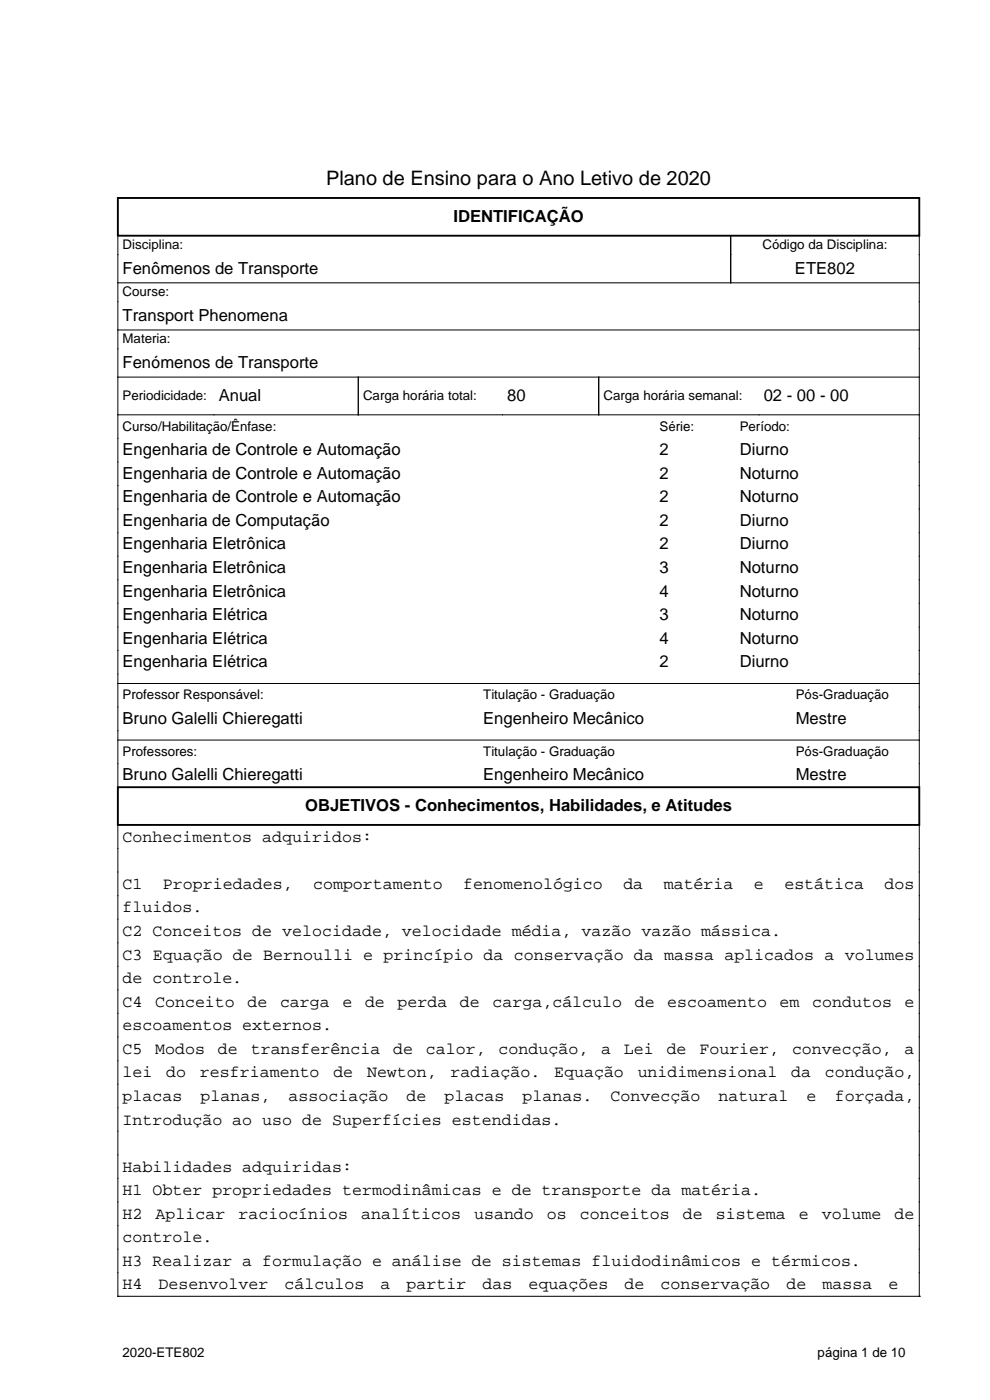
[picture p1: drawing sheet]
<svg xmlns="http://www.w3.org/2000/svg" width="210mm" height="297mm" viewBox="0 0 210 297" stroke-linecap="round" stroke-linejoin="round" font-family="sans-serif">
<defs><g id="words">
<text font-size="4.2" x="69.2" y="39.3">Plano de Ensino para o Ano Letivo de 2020</text>
<g font-size="3.5">
<text x="96.2" y="47.1">IDENTIFICAÇÃO</text>
<text x="26" y="58.1">Fenômenos de Transporte</text>
<text x="168.6" y="58.1">ETE802</text>
<text x="26" y="68.1">Transport Phenomena</text>
<text x="26" y="78.1">Fenómenos de Transporte</text>
<text x="46.4" y="85.1">Anual</text>
<text x="107.6" y="85.1">80</text>
<text x="162" y="85.1">02 - 00 - 00</text>
<text x="26" y="96.6">Engenharia de Controle e Automação</text>
<text x="26" y="101.6">Engenharia de Controle e Automação</text>
<text x="139.9" y="96.6">2</text>
<text x="139.9" y="101.6">2</text>
<text x="156.9" y="96.6">Diurno</text>
<text x="156.9" y="101.6">Noturno</text>
<text x="26" y="106.6">Engenharia de Controle e Automação</text>
<text x="139.9" y="106.6">2</text>
<text x="156.9" y="106.6">Noturno</text>
<text x="26" y="111.6">Engenharia de Computação</text>
<text x="139.9" y="111.6">2</text>
<text x="156.9" y="111.6">Diurno</text>
<text x="26" y="116.6">Engenharia Eletrônica</text>
<text x="139.9" y="116.6">2</text>
<text x="156.9" y="116.6">Diurno</text>
<text x="26" y="121.6">Engenharia Eletrônica</text>
<text x="139.9" y="121.6">3</text>
<text x="156.9" y="121.6">Noturno</text>
<text x="26" y="126.6">Engenharia Eletrônica</text>
<text x="26" y="131.6">Engenharia Elétrica</text>
<text x="139.9" y="126.6">4</text>
<text x="139.9" y="131.6">3</text>
<text x="156.9" y="126.6">Noturno</text>
<text x="156.9" y="131.6">Noturno</text>
<text x="26" y="136.6">Engenharia Elétrica</text>
<text x="139.9" y="136.6">4</text>
<text x="156.9" y="136.6">Noturno</text>
<text x="26" y="141.6">Engenharia Elétrica</text>
<text x="139.9" y="141.6">2</text>
<text x="156.9" y="141.6">Diurno</text>
<text x="26" y="153.6">Bruno Galelli Chieregatti</text>
<text x="102.5" y="153.6">Engenheiro Mecânico</text>
<text x="168.8" y="153.6">Mestre</text>
<text x="26" y="165.6">Bruno Galelli Chieregatti</text>
<text x="102.5" y="165.6">Engenheiro Mecânico</text>
<text x="168.8" y="165.6">Mestre</text>
<text x="64.7" y="172.1">OBJETIVOS - Conhecimentos, Habilidades, e Atitudes</text>
<text x="26" y="178.6">Conhecimentos adquiridos:</text>
<text x="26" y="188.6">C1</text>
<text x="34.6" y="188.6">Propriedades,</text>
<text x="66.4" y="188.6">comportamento</text>
<text x="98.3" y="188.6">fenomenológico</text>
<text x="132.2" y="188.6">da</text>
<text x="140.8" y="188.6">matéria</text>
<text x="159.9" y="188.6">e</text>
<text x="166.4" y="188.6">estática</text>
<text x="187.6" y="188.6">dos</text>
<text x="26" y="193.6">fluidos.</text>
<text x="26" y="198.6">C2 Conceitos de velocidade, velocidade média, vazão vazão mássica.</text>
<text x="26" y="203.6">C3 Equação de Bernoulli e princípio da conservação da massa aplicados a volumes</text>
<text x="26" y="208.6">de controle.</text>
<text x="26" y="213.6">C4</text>
<text x="32.9" y="213.6">Conceito</text>
<text x="52.5" y="213.6">de</text>
<text x="59.4" y="213.6">carga</text>
<text x="72.6" y="213.6">e</text>
<text x="77.4" y="213.6">de</text>
<text x="84.3" y="213.6">perda</text>
<text x="97.6" y="213.6">de</text>
<text x="104.5" y="213.6">carga,cálculo</text>
<text x="134.7" y="213.6">de</text>
<text x="141.6" y="213.6">escoamento</text>
<text x="165.4" y="213.6">em</text>
<text x="172.3" y="213.6">condutos</text>
<text x="191.9" y="213.6">e</text>
<text x="26" y="218.6">escoamentos externos.</text>
<text x="26" y="223.6">C5</text>
<text x="32.9" y="223.6">Modos</text>
<text x="46.2" y="223.6">de</text>
<text x="53.2" y="223.6">transferência</text>
<text x="83.4" y="223.6">de</text>
<text x="90.4" y="223.6">calor,</text>
<text x="105.8" y="223.6">condução,</text>
<text x="127.5" y="223.6">a</text>
<text x="132.4" y="223.6">Lei</text>
<text x="141.4" y="223.6">de</text>
<text x="148.4" y="223.6">Fourier,</text>
<text x="168" y="223.6">convecção,</text>
<text x="191.9" y="223.6">a</text>
<text x="26" y="228.6">lei</text>
<text x="26" y="233.6">placas</text>
<text x="35.3" y="228.6">do</text>
<text x="42.4" y="228.6">resfriamento</text>
<text x="42.5" y="233.6">planas,</text>
<text x="61.2" y="233.6">associação</text>
<text x="70.7" y="228.6">de</text>
<text x="77.9" y="228.6">Newton,</text>
<text x="86.2" y="233.6">de</text>
<text x="94.3" y="233.6">placas</text>
<text x="95.6" y="228.6">radiação.</text>
<text x="110.9" y="233.6">planas.</text>
<text x="117.5" y="228.6">Equação</text>
<text x="129.5" y="233.6">Convecção</text>
<text x="135.3" y="228.6">unidimensional</text>
<text x="152.4" y="233.6">natural</text>
<text x="167.8" y="228.6">da</text>
<text x="171.1" y="233.6">e</text>
<text x="175" y="228.6">condução,</text>
<text x="177.1" y="233.6">forçada,</text>
<text x="26" y="238.6">Introdução ao uso de Superfícies estendidas.</text>
<text x="26" y="248.6">Habilidades adquiridas:</text>
<text x="26" y="253.6">H1 Obter propriedades termodinâmicas e de transporte da matéria.</text>
<text x="26" y="258.6">H2</text>
<text x="26" y="263.6">controle.</text>
<text x="33" y="258.6">Aplicar</text>
<text x="50.6" y="258.6">raciocínios</text>
<text x="76.6" y="258.6">analíticos</text>
<text x="100.6" y="258.6">usando</text>
<text x="116" y="258.6">os</text>
<text x="123" y="258.6">conceitos</text>
<text x="144.8" y="258.6">de</text>
<text x="151.8" y="258.6">sistema</text>
<text x="169.4" y="258.6">e</text>
<text x="174.3" y="258.6">volume</text>
<text x="189.8" y="258.6">de</text>
<text x="26" y="268.6">H3 Realizar a formulação e análise de sistemas fluidodinâmicos e térmicos.</text>
<text x="26" y="273.6">H4</text>
<text x="33.6" y="273.6">Desenvolver</text>
<text x="60.3" y="273.6">cálculos</text>
<text x="80.7" y="273.6">a</text>
<text x="86.2" y="273.6">partir</text>
<text x="102.3" y="273.6">das</text>
<text x="112.1" y="273.6">equações</text>
<text x="132.5" y="273.6">de</text>
<text x="140.1" y="273.6">conservação</text>
<text x="166.8" y="273.6">de</text>
<text x="174.5" y="273.6">massa</text>
<text x="188.5" y="273.6">e</text>
</g>
<g font-size="2.8">
<text x="26" y="52.8">Disciplina:</text>
<text x="161.7" y="52.8">Código da Disciplina:</text>
<text x="26" y="62.8">Course:</text>
<text x="26" y="72.8">Materia:</text>
<text x="26" y="84.8">Periodicidade:</text>
<text x="77" y="84.8">Carga horária total:</text>
<text x="128" y="84.8">Carga horária semanal:</text>
<text x="26" y="91.3">Curso/Habilitação/Ênfase:</text>
<text x="139.9" y="91.3">Série:</text>
<text x="156.9" y="91.3">Período:</text>
<text x="26" y="148.3">Professor Responsável:</text>
<text x="102.5" y="148.3">Titulação - Graduação</text>
<text x="168.8" y="148.3">Pós-Graduação</text>
<text x="26" y="160.3">Professores:</text>
<text x="102.5" y="160.3">Titulação - Graduação</text>
<text x="168.8" y="160.3">Pós-Graduação</text>
<text x="26" y="287.8">2020-ETE802</text>
<text x="173.4" y="287.8">página 1 de 10</text>
</g>
</g></defs>
<path d="M25 42h170v8h-170zM25 167h170v8h-170z" fill="none" stroke="#000" stroke-width=".4"/>
<g fill="none" stroke="#000" stroke-width=".21">
<path d="M25 50v117M155 50v10M195 50v117M25 60h170M25 70h170M25 80h170M76 80v8M127 80v8M25 88h170M25 145h170M25 157h170M25 175v100"/>
<path d="M195 175v100M25 275h.1M25 275h170M195 275h.1"/>
</g>
<use href="#words"/>
</svg>
